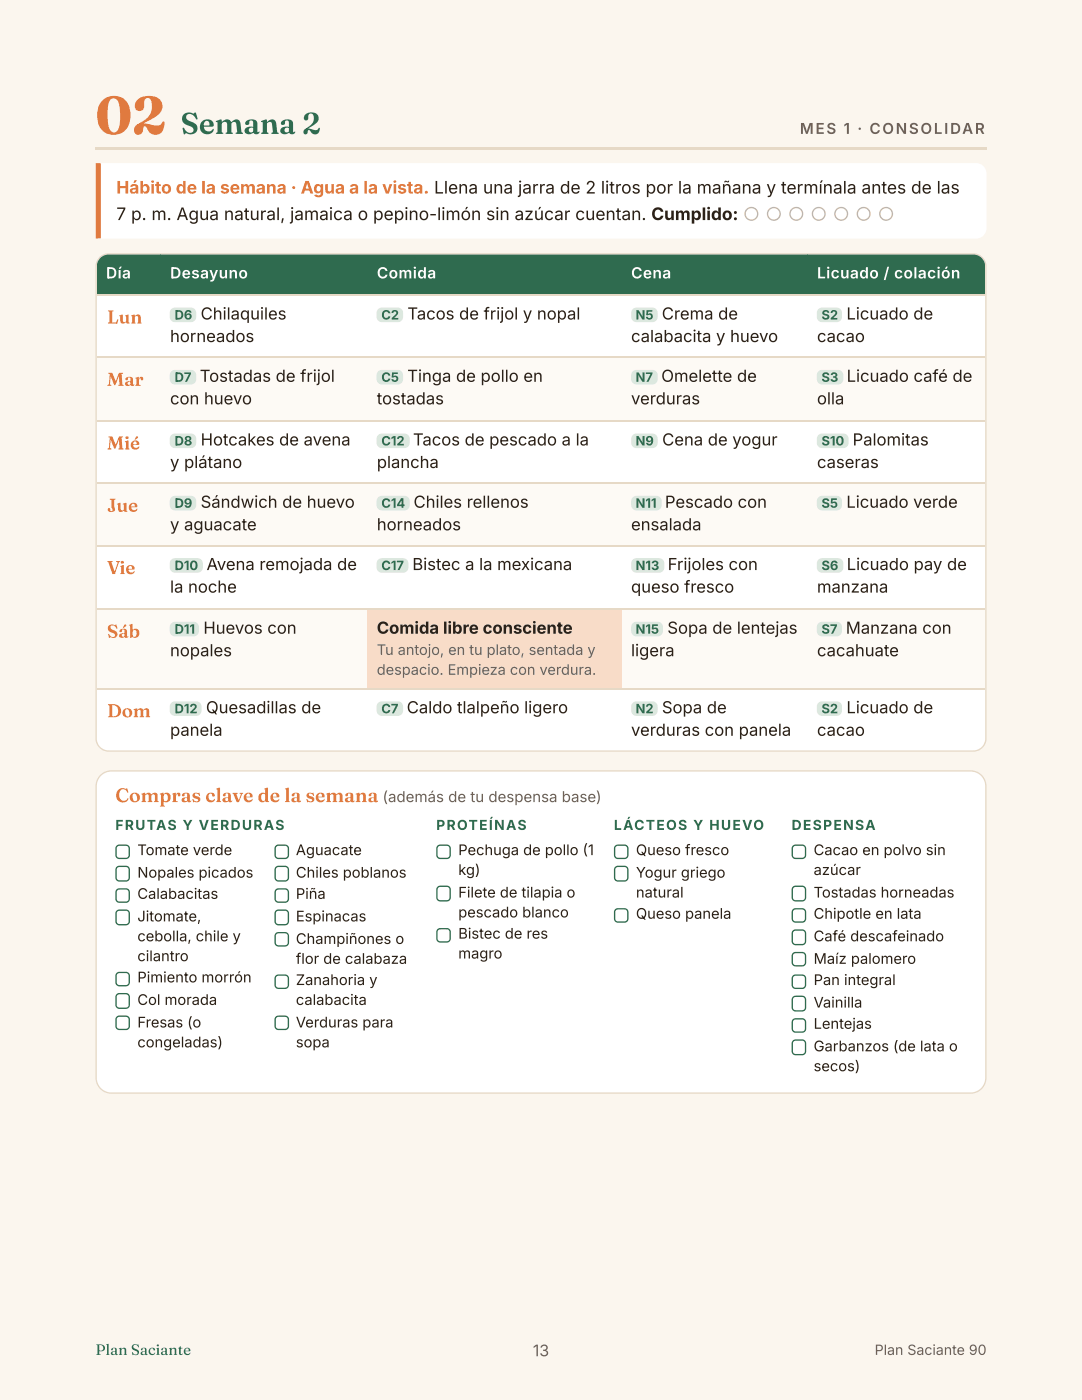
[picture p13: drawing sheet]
<svg xmlns="http://www.w3.org/2000/svg" width="216mm" height="279mm" viewBox="0 0 216 279" stroke-linecap="round" stroke-linejoin="round" font-family="sans-serif">
<defs><g id="words">
<text font-size="10.6" fill="#e07a3f" x="19" y="26.7">02</text>
<text font-size="6" fill="#2f6b4f" x="36" y="26.7">Semana 2</text>
<text font-size="3.9" fill="#e07a3f" x="23" y="160.1">Compras clave de la semana</text>
<g font-size="3.7" fill="#e07a3f">
<text x="21.3" y="64.6">Lun</text>
<text x="21.3" y="77">Mar</text>
<text x="21.3" y="89.7">Mié</text>
<text x="21.3" y="102.1">Jue</text>
<text x="21.3" y="114.6">Vie</text>
<text x="21.3" y="127.3">Sáb</text>
<text x="21.3" y="143.1">Dom</text>
</g>
<text font-size="3.5" fill="#e07a3f" x="23.2" y="38.6">Hábito de la semana · Agua a la vista. Llena una jarra de 2 litros por la mañana y termínala antes de las</text>
<text font-size="3.5" fill="#2b2118" x="23.2" y="43.9">7 p. m. Agua natural, jamaica o pepino-limón sin azúcar cuentan. Cumplido: ○ ○ ○ ○ ○ ○ ○</text>
<g font-size="3.3" fill="#2b2118">
<text x="40" y="63.8">Chilaquiles</text>
<text x="81.3" y="63.8">Tacos de frijol y nopal</text>
<text x="132.1" y="63.8">Crema de</text>
<text x="168.9" y="63.8">Licuado de</text>
<text x="33.9" y="68.3">horneados</text>
<text x="125.9" y="68.3">calabacita y huevo</text>
<text x="163" y="68.3">cacao</text>
<text x="39.9" y="76.2">Tostadas de frijol</text>
<text x="81.3" y="76.2">Tinga de pollo en</text>
<text x="131.9" y="76.2">Omelette de</text>
<text x="168.9" y="76.2">Licuado café de</text>
<text x="33.9" y="80.7">con huevo</text>
<text x="75.2" y="80.7">tostadas</text>
<text x="125.9" y="80.7">verduras</text>
<text x="163" y="80.7">olla</text>
<text x="40" y="88.9">Hotcakes de avena</text>
<text x="82.4" y="88.9">Tacos de pescado a la</text>
<text x="132.1" y="88.9">Cena de yogur</text>
<text x="170.1" y="88.9">Palomitas</text>
<text x="33.9" y="93.4">y plátano</text>
<text x="75.2" y="93.4">plancha</text>
<text x="163" y="93.4">caseras</text>
<text x="40" y="101.3">Sándwich de huevo</text>
<text x="82.5" y="101.3">Chiles rellenos</text>
<text x="132.7" y="101.3">Pescado con</text>
<text x="168.9" y="101.3">Licuado verde</text>
<text x="33.9" y="105.8">y aguacate</text>
<text x="75.2" y="105.8">horneados</text>
<text x="125.9" y="105.8">ensalada</text>
<text x="41.2" y="113.8">Avena remojada de</text>
<text x="82.3" y="113.8">Bistec a la mexicana</text>
<text x="133.2" y="113.8">Frijoles con</text>
<text x="168.9" y="113.8">Licuado pay de</text>
<text x="33.9" y="118.3">la noche</text>
<text x="125.9" y="118.3">queso fresco</text>
<text x="163" y="118.3">manzana</text>
<text x="33.9" y="131">nopales</text>
<text x="40.6" y="126.5">Huevos con</text>
<text x="75.2" y="126.5">Comida libre consciente</text>
<text x="125.9" y="131">ligera</text>
<text x="133.2" y="126.5">Sopa de lentejas</text>
<text x="163" y="131">cacahuate</text>
<text x="168.8" y="126.5">Manzana con</text>
<text x="41.1" y="142.3">Quesadillas de</text>
<text x="81.2" y="142.3">Caldo tlalpeño ligero</text>
<text x="132.1" y="142.3">Sopa de</text>
<text x="168.9" y="142.3">Licuado de</text>
<text x="33.9" y="146.8">panela</text>
<text x="125.9" y="146.8">verduras con panela</text>
<text x="163" y="146.8">cacao</text>
</g>
<text font-size="3.2" fill="#6e6157" x="106.3" y="270.7">13</text>
<g font-size="3.1" fill="#fff">
<text x="21.2" y="55.6">Día</text>
<text x="33.9" y="55.6">Desayuno</text>
<text x="75.2" y="55.6">Comida</text>
<text x="125.9" y="55.6">Cena</text>
<text x="163" y="55.6">Licuado / colación</text>
</g>
<g font-size="3" fill="#6e6157">
<text x="159.6" y="26.7">MES 1 · CONSOLIDAR</text>
<text x="76.3" y="160.1">(además de tu despensa base)</text>
</g>
<text font-size="3" fill="#2f6b4f" x="19" y="270.4">Plan Saciante</text>
<g font-size="2.9" fill="#6e6157">
<text x="75.2" y="130.7">Tu antojo, en tu plato, sentada y</text>
<text x="75.2" y="134.7">despacio. Empieza con verdura.</text>
</g>
<g font-size="2.9" fill="#2b2118">
<text x="27.4" y="170.7">Tomate verde</text>
<text x="59" y="170.7">Aguacate</text>
<text x="91.4" y="170.7">Pechuga de pollo (1</text>
<text x="126.9" y="170.7">Queso fresco</text>
<text x="162.3" y="170.7">Cacao en polvo sin</text>
<text x="27.4" y="175.2">Nopales picados</text>
<text x="27.4" y="179.4">Calabacitas</text>
<text x="59" y="175.2">Chiles poblanos</text>
<text x="59" y="179.4">Piña</text>
<text x="91.4" y="174.6">kg)</text>
<text x="91.4" y="179.1">Filete de tilapia o</text>
<text x="126.9" y="175.2">Yogur griego</text>
<text x="126.9" y="179.1">natural</text>
<text x="162.3" y="174.6">azúcar</text>
<text x="162.3" y="179.1">Tostadas horneadas</text>
<text x="27.4" y="183.9">Jitomate,</text>
<text x="59" y="183.9">Espinacas</text>
<text x="91.4" y="183.1">pescado blanco</text>
<text x="126.9" y="183.4">Queso panela</text>
<text x="162.3" y="183.4">Chipotle en lata</text>
<text x="27.4" y="187.9">cebolla, chile y</text>
<text x="27.4" y="191.8">cilantro</text>
<text x="59" y="188.4">Champiñones o</text>
<text x="91.4" y="187.3">Bistec de res</text>
<text x="91.4" y="191.3">magro</text>
<text x="162.3" y="187.9">Café descafeinado</text>
<text x="27.4" y="196.1">Pimiento morrón</text>
<text x="59" y="192.4">flor de calabaza</text>
<text x="59" y="196.6">Zanahoria y</text>
<text x="162.3" y="192.4">Maíz palomero</text>
<text x="162.3" y="196.6">Pan integral</text>
<text x="27.4" y="200.6">Col morada</text>
<text x="59" y="200.6">calabacita</text>
<text x="162.3" y="201.1">Vainilla</text>
<text x="27.4" y="205.1">Fresas (o</text>
<text x="27.4" y="209">congeladas)</text>
<text x="59" y="205.1">Verduras para</text>
<text x="59" y="209">sopa</text>
<text x="162.3" y="205.3">Lentejas</text>
<text x="162.3" y="209.8">Garbanzos (de lata o</text>
<text x="162.3" y="213.8">secos)</text>
</g>
<g font-size="2.8" fill="#2f6b4f">
<text x="23" y="165.6">FRUTAS Y VERDURAS</text>
<text x="87" y="165.6">PROTEÍNAS</text>
<text x="122.5" y="165.6">LÁCTEOS Y HUEVO</text>
<text x="158" y="165.6">DESPENSA</text>
</g>
<text font-size="2.8" fill="#6e6157" x="174.5" y="270.4">Plan Saciante 90</text>
<g font-size="2.6" fill="#2f6b4f">
<text x="34.8" y="63.8">D6</text>
<text x="76.1" y="63.8">C2</text>
<text x="126.8" y="63.8">N5</text>
<text x="163.9" y="63.8">S2</text>
<text x="34.8" y="76.2">D7</text>
<text x="76.1" y="76.2">C5</text>
<text x="126.8" y="76.2">N7</text>
<text x="163.9" y="76.2">S3</text>
<text x="34.8" y="88.9">D8</text>
<text x="76.1" y="88.9">C12</text>
<text x="126.8" y="88.9">N9</text>
<text x="163.9" y="88.9">S10</text>
<text x="34.8" y="101.3">D9</text>
<text x="76.1" y="101.3">C14</text>
<text x="126.8" y="101.3">N11</text>
<text x="163.9" y="101.3">S5</text>
<text x="34.8" y="113.8">D10</text>
<text x="76.1" y="113.8">C17</text>
<text x="126.8" y="113.8">N13</text>
<text x="163.9" y="113.8">S6</text>
<text x="34.8" y="126.5">D11</text>
<text x="126.8" y="126.5">N15</text>
<text x="163.9" y="126.5">S7</text>
<text x="34.8" y="142.3">D12</text>
<text x="76.1" y="142.3">C7</text>
<text x="126.8" y="142.3">N2</text>
<text x="163.9" y="142.3">S2</text>
</g>
</g></defs>
<g fill="#fbf6ee">
<path d="M0 0h215.9v279.4h-215.9z"/>
<path d="M19 17.7h177.8v241.3h-177.8z"/>
<path d="M19 17.7h177.8v241.4h-177.8z"/>
</g>
<path d="M19 29.4h177.8v.5h-177.8z" fill="#e6d9c6"/>
<path d="M19.6 32.5h175.1a2.12 2.12 0 0 1 2.1 2.2v10.8a2.12 2.12 0 0 1-2.1 2.1h-175.1z" fill="#fff"/>
<path d="M19 32.5h1.1v15.1h-1.1z" fill="#e07a3f"/>
<path d="M19.9 51.4l.8-.5 1-.2h172.5a2.51 2.51 0 0 1 2.5 2.5v94.2a2.51 2.51 0 0 1-2.5 2.5h-172.5a2.51 2.51 0 0 1-2.5-2.5v-94.2l.2-1z" fill="#fff"/>
<path d="M19.9 51.4l.8-.5 1-.2h172.5a2.51 2.51 0 0 1 2.5 2.5v94.2a2.51 2.51 0 0 1-2.5 2.5h-172.5a2.51 2.51 0 0 1-2.5-2.5v-94.2l.2-1z" fill="none" stroke="#e6d9c6" stroke-width=".26"/>
<g fill="#2f6b4f">
<path d="M19.3 50.8h12.7v7.9h-12.7z"/>
<path d="M32 50.8h41.3v7.9h-41.3z"/>
<path d="M73.3 50.8h50.8v7.9h-50.8z"/>
<path d="M124.1 50.8h37v7.9h-37z"/>
<path d="M161.1 50.8h35.5v7.9h-35.5z"/>
</g>
<path d="M19.3 58.9h177.3" fill="none" stroke="#e6d9c6" stroke-width=".26"/>
<path d="M19.3 71.2h12.7v12.7h-12.7z" fill="#fdfaf5"/>
<path d="M19.3 71.3h12.7" fill="none" stroke="#e6d9c6" stroke-width=".26"/>
<path d="M32 71.2h41.3v12.7h-41.3z" fill="#fdfaf5"/>
<path d="M32 71.3h41.3" fill="none" stroke="#e6d9c6" stroke-width=".26"/>
<path d="M73.3 71.2h50.8v12.7h-50.8z" fill="#fdfaf5"/>
<path d="M73.3 71.3h50.8" fill="none" stroke="#e6d9c6" stroke-width=".26"/>
<path d="M124.1 71.2h37v12.7h-37z" fill="#fdfaf5"/>
<path d="M124.1 71.3h37" fill="none" stroke="#e6d9c6" stroke-width=".26"/>
<path d="M161.1 71.2h35.5v12.7h-35.5z" fill="#fdfaf5"/>
<path d="M161.1 71.3h35.5M19.3 84h177.3" fill="none" stroke="#e6d9c6" stroke-width=".26"/>
<path d="M19.3 96.3h12.7v12.4h-12.7z" fill="#fdfaf5"/>
<path d="M19.3 96.4h12.7" fill="none" stroke="#e6d9c6" stroke-width=".26"/>
<path d="M32 96.3h41.3v12.4h-41.3z" fill="#fdfaf5"/>
<path d="M32 96.4h41.3" fill="none" stroke="#e6d9c6" stroke-width=".26"/>
<path d="M73.3 96.3h50.8v12.4h-50.8z" fill="#fdfaf5"/>
<path d="M73.3 96.4h50.8" fill="none" stroke="#e6d9c6" stroke-width=".26"/>
<path d="M124.1 96.3h37v12.4h-37z" fill="#fdfaf5"/>
<path d="M124.1 96.4h37" fill="none" stroke="#e6d9c6" stroke-width=".26"/>
<path d="M161.1 96.3h35.5v12.4h-35.5z" fill="#fdfaf5"/>
<path d="M161.1 96.4h35.5M19.3 108.9h177.3" fill="none" stroke="#e6d9c6" stroke-width=".26"/>
<path d="M19.3 121.4h12.7v15.9h-12.7z" fill="#fdfaf5"/>
<path d="M19.3 121.6h12.7" fill="none" stroke="#e6d9c6" stroke-width=".26"/>
<path d="M32 121.4h41.3v15.9h-41.3z" fill="#fdfaf5"/>
<path d="M32 121.6h41.3" fill="none" stroke="#e6d9c6" stroke-width=".26"/>
<path d="M73.3 121.4h50.8v15.9h-50.8z" fill="#f8dcc8"/>
<path d="M73.3 121.6h50.8" fill="none" stroke="#e6d9c6" stroke-width=".26"/>
<path d="M124.1 121.4h37v15.9h-37z" fill="#fdfaf5"/>
<path d="M124.1 121.6h37" fill="none" stroke="#e6d9c6" stroke-width=".26"/>
<path d="M161.1 121.4h35.5v15.9h-35.5z" fill="#fdfaf5"/>
<path d="M19.3 137.5h177.3M161.1 121.6h35.5" fill="none" stroke="#e6d9c6" stroke-width=".26"/>
<path d="M20.1 154.7l1-.6 1.1-.2h171.5a3 3 0 0 1 3 3v58.2a3 3 0 0 1-3 3h-171.5a3 3 0 0 1-3-3v-58.2l.2-1.2z" fill="#fff"/>
<path d="M20.1 154.7l1-.6 1.1-.2h171.5a3 3 0 0 1 3 3v58.2a3 3 0 0 1-3 3h-171.5a3 3 0 0 1-3-3v-58.2l.2-1.2z" fill="none" stroke="#e6d9c6" stroke-width=".26"/>
<g fill="#dce8df">
<path d="M34.2 61.7l.7-.3h3.2a1.06 1.06 0 0 1 1.1 1v.8a1.06 1.06 0 0 1-1.1 1.1h-3.2a1.06 1.06 0 0 1-1-1.1v-1z"/>
<path d="M75.5 61.7l.7-.3h3.2a1.06 1.06 0 0 1 1 1v.8a1.06 1.06 0 0 1-1 1.1h-3.2a1.06 1.06 0 0 1-1.1-1.1l.1-1z"/>
<path d="M126.3 61.7l.7-.3h3.2a1.06 1.06 0 0 1 1 1v.8a1.06 1.06 0 0 1-1 1.1h-3.2a1.06 1.06 0 0 1-1.1-1.1l.1-1z"/>
<path d="M163.3 61.7l.7-.3h3a1.06 1.06 0 0 1 1 1v.8a1.06 1.06 0 0 1-1 1.1h-3a1.06 1.06 0 0 1-1-1.1v-1z"/>
<path d="M34.2 74.1l.7-.3h3.2a1.06 1.06 0 0 1 1.1 1.1v.8a1.06 1.06 0 0 1-1.1 1h-3.2a1.06 1.06 0 0 1-1-1v-1z"/>
<path d="M75.5 74.1l.7-.3h3.2a1.06 1.06 0 0 1 1 1.1v.8a1.06 1.06 0 0 1-1 1h-3.2a1.06 1.06 0 0 1-1.1-1l.1-1z"/>
<path d="M126.3 74.1l.7-.3h3.2a1.06 1.06 0 0 1 1 1.1v.8a1.06 1.06 0 0 1-1 1h-3.2a1.06 1.06 0 0 1-1.1-1l.1-1z"/>
<path d="M163.3 74.1l.7-.3h3.2a1.06 1.06 0 0 1 1.1 1.1v.8a1.06 1.06 0 0 1-1.1 1h-3.2a1.06 1.06 0 0 1-1-1v-1z"/>
<path d="M34.2 86.8l.7-.3h3.2a1.06 1.06 0 0 1 1.1 1.1v.8a1.06 1.06 0 0 1-1.1 1h-3.2a1.06 1.06 0 0 1-1-1v-1z"/>
<path d="M75.5 86.8l.7-.3h4.5a1.06 1.06 0 0 1 1.1 1.1v.8a1.06 1.06 0 0 1-1.1 1h-4.5a1.06 1.06 0 0 1-1.1-1l.1-1z"/>
<path d="M126.3 86.8l.7-.3h3.2a1.06 1.06 0 0 1 1 1.1v.8a1.06 1.06 0 0 1-1 1h-3.2a1.06 1.06 0 0 1-1.1-1l.1-1z"/>
<path d="M163.3 86.8l.7-.3h4.3a1.06 1.06 0 0 1 1 1.1v.8a1.06 1.06 0 0 1-1 1h-4.3a1.06 1.06 0 0 1-1-1v-1z"/>
<path d="M34.2 99.3l.7-.3h3.2a1.06 1.06 0 0 1 1.1 1v.8a1.06 1.06 0 0 1-1.1 1.1h-3.2a1.06 1.06 0 0 1-1-1.1v-1z"/>
<path d="M75.5 99.3l.7-.3h4.5a1.06 1.06 0 0 1 1.1 1v.8a1.06 1.06 0 0 1-1.1 1.1h-4.5a1.06 1.06 0 0 1-1.1-1.1l.1-1z"/>
<path d="M126.3 99.3l.7-.3h4a1.06 1.06 0 0 1 1 1v.8a1.06 1.06 0 0 1-1 1.1h-4a1.06 1.06 0 0 1-1.1-1.1l.1-1z"/>
<path d="M163.3 99.3l.7-.3h3a1.06 1.06 0 0 1 1 1v.8a1.06 1.06 0 0 1-1 1.1h-3a1.06 1.06 0 0 1-1-1.1v-1z"/>
<path d="M34.2 111.7l.7-.3h4.5a1.06 1.06 0 0 1 1.1 1v.8a1.06 1.06 0 0 1-1.1 1.1h-4.5a1.06 1.06 0 0 1-1-1.1v-1z"/>
<path d="M75.5 111.7l.7-.3h4.2a1.06 1.06 0 0 1 1.1 1v.8a1.06 1.06 0 0 1-1.1 1.1h-4.2a1.06 1.06 0 0 1-1.1-1.1l.1-1z"/>
<path d="M126.3 111.7l.7-.3h4.5a1.06 1.06 0 0 1 1.1 1v.8a1.06 1.06 0 0 1-1.1 1.1h-4.5a1.06 1.06 0 0 1-1.1-1.1l.1-1z"/>
<path d="M163.3 111.7l.7-.3h3.2a1.06 1.06 0 0 1 1.1 1v.8a1.06 1.06 0 0 1-1.1 1.1h-3.2a1.06 1.06 0 0 1-1-1.1v-1z"/>
<path d="M34.2 124.4l.7-.3h3.7a1.06 1.06 0 0 1 1.1 1v.8a1.06 1.06 0 0 1-1.1 1.1h-3.7a1.06 1.06 0 0 1-1-1.1v-1z"/>
<path d="M126.3 124.4l.7-.3h4.2a1.06 1.06 0 0 1 1.1 1v.8a1.06 1.06 0 0 1-1.1 1.1h-4.2a1.06 1.06 0 0 1-1.1-1.1l.1-1z"/>
<path d="M163.3 124.4l.7-.3h3a1.06 1.06 0 0 1 1 1v.8a1.06 1.06 0 0 1-1 1.1h-3a1.06 1.06 0 0 1-1-1.1v-1z"/>
<path d="M34.2 140.3l.7-.3h4.3a1.06 1.06 0 0 1 1 1v.8a1.06 1.06 0 0 1-1 1.1h-4.3a1.06 1.06 0 0 1-1-1.1v-1z"/>
<path d="M75.5 140.3l.7-.3h3.2a1.06 1.06 0 0 1 1 1v.8a1.06 1.06 0 0 1-1 1.1h-3.2a1.06 1.06 0 0 1-1.1-1.1l.1-1z"/>
<path d="M126.3 140.3l.7-.3h3.2a1.06 1.06 0 0 1 1 1v.8a1.06 1.06 0 0 1-1 1.1h-3.2a1.06 1.06 0 0 1-1.1-1.1l.1-1z"/>
<path d="M163.3 140.3l.7-.3h3a1.06 1.06 0 0 1 1 1v.8a1.06 1.06 0 0 1-1 1.1h-3a1.06 1.06 0 0 1-1-1.1v-1z"/>
</g>
<path d="M23.3 168.9l.4-.2h1.4a.66 .66 0 0 1 .7 .6v1.4a.66 .66 0 0 1-.7 .6h-1.3a.66 .66 0 0 1-.6-.6v-1.5z" fill="#fff"/>
<path d="M23.3 168.9l.4-.2h1.4a.66 .66 0 0 1 .7 .6v1.4a.66 .66 0 0 1-.7 .6h-1.3a.66 .66 0 0 1-.6-.6v-1.5z" fill="none" stroke="#2f6b4f" stroke-width=".26"/>
<path d="M23.3 173.1l.4-.2h1.4a.66 .66 0 0 1 .7 .7v1.6a.66 .66 0 0 1-.7 .6h-1.3a.66 .66 0 0 1-.6-.6v-1.6z" fill="#fff"/>
<path d="M23.3 173.1l.4-.2h1.4a.66 .66 0 0 1 .7 .7v1.6a.66 .66 0 0 1-.7 .6h-1.3a.66 .66 0 0 1-.6-.6v-1.6z" fill="none" stroke="#2f6b4f" stroke-width=".26"/>
<path d="M23.3 177.6l.4-.2h1.4a.66 .66 0 0 1 .7 .7v1.3a.66 .66 0 0 1-.7 .6h-1.3a.66 .66 0 0 1-.6-.6v-1.5z" fill="#fff"/>
<path d="M23.3 177.6l.4-.2h1.4a.66 .66 0 0 1 .7 .7v1.3a.66 .66 0 0 1-.7 .6h-1.3a.66 .66 0 0 1-.6-.6v-1.5z" fill="none" stroke="#2f6b4f" stroke-width=".26"/>
<path d="M23.3 181.8l.4-.2h1.4a.66 .66 0 0 1 .7 .7v1.6a.66 .66 0 0 1-.7 .6h-1.3a.66 .66 0 0 1-.6-.6v-1.6z" fill="#fff"/>
<path d="M23.3 181.8l.4-.2h1.4a.66 .66 0 0 1 .7 .7v1.6a.66 .66 0 0 1-.7 .6h-1.3a.66 .66 0 0 1-.6-.6v-1.6z" fill="none" stroke="#2f6b4f" stroke-width=".26"/>
<path d="M23.3 194.3l.4-.2h1.4a.66 .66 0 0 1 .7 .6v1.4a.66 .66 0 0 1-.7 .6h-1.3a.66 .66 0 0 1-.6-.6v-1.5z" fill="#fff"/>
<path d="M23.3 194.3l.4-.2h1.4a.66 .66 0 0 1 .7 .6v1.4a.66 .66 0 0 1-.7 .6h-1.3a.66 .66 0 0 1-.6-.6v-1.5z" fill="none" stroke="#2f6b4f" stroke-width=".26"/>
<path d="M23.3 198.5l.4-.2h1.4a.66 .66 0 0 1 .7 .7v1.6a.66 .66 0 0 1-.7 .6h-1.3a.66 .66 0 0 1-.6-.6v-1.6z" fill="#fff"/>
<path d="M23.3 198.5l.4-.2h1.4a.66 .66 0 0 1 .7 .7v1.6a.66 .66 0 0 1-.7 .6h-1.3a.66 .66 0 0 1-.6-.6v-1.6z" fill="none" stroke="#2f6b4f" stroke-width=".26"/>
<path d="M23.3 203l.4-.2h1.4a.66 .66 0 0 1 .7 .7v1.3a.66 .66 0 0 1-.7 .6h-1.3a.66 .66 0 0 1-.6-.6v-1.5z" fill="#fff"/>
<path d="M23.3 203l.4-.2h1.4a.66 .66 0 0 1 .7 .7v1.3a.66 .66 0 0 1-.7 .6h-1.3a.66 .66 0 0 1-.6-.6v-1.5z" fill="none" stroke="#2f6b4f" stroke-width=".26"/>
<path d="M55.1 168.9l.3-.2h1.5a.66 .66 0 0 1 .6 .6v1.4a.66 .66 0 0 1-.6 .6h-1.3a.66 .66 0 0 1-.7-.6v-1.5z" fill="#fff"/>
<path d="M55.1 168.9l.3-.2h1.5a.66 .66 0 0 1 .6 .6v1.4a.66 .66 0 0 1-.6 .6h-1.3a.66 .66 0 0 1-.7-.6v-1.5z" fill="none" stroke="#2f6b4f" stroke-width=".26"/>
<path d="M55.1 173.1l.3-.2h1.5a.66 .66 0 0 1 .6 .7v1.6a.66 .66 0 0 1-.6 .6h-1.3a.66 .66 0 0 1-.7-.6v-1.6z" fill="#fff"/>
<path d="M55.1 173.1l.3-.2h1.5a.66 .66 0 0 1 .6 .7v1.6a.66 .66 0 0 1-.6 .6h-1.3a.66 .66 0 0 1-.7-.6v-1.6z" fill="none" stroke="#2f6b4f" stroke-width=".26"/>
<path d="M55.1 177.6l.3-.2h1.5a.66 .66 0 0 1 .6 .7v1.3a.66 .66 0 0 1-.6 .6h-1.3a.66 .66 0 0 1-.7-.6v-1.5z" fill="#fff"/>
<path d="M55.1 177.6l.3-.2h1.5a.66 .66 0 0 1 .6 .7v1.3a.66 .66 0 0 1-.6 .6h-1.3a.66 .66 0 0 1-.7-.6v-1.5z" fill="none" stroke="#2f6b4f" stroke-width=".26"/>
<path d="M55.1 181.8l.3-.2h1.5a.66 .66 0 0 1 .6 .7v1.6a.66 .66 0 0 1-.6 .6h-1.3a.66 .66 0 0 1-.7-.6v-1.6z" fill="#fff"/>
<path d="M55.1 181.8l.3-.2h1.5a.66 .66 0 0 1 .6 .7v1.6a.66 .66 0 0 1-.6 .6h-1.3a.66 .66 0 0 1-.7-.6v-1.6z" fill="none" stroke="#2f6b4f" stroke-width=".26"/>
<path d="M55.1 186.3l.3-.2h1.5a.66 .66 0 0 1 .6 .7v1.3a.66 .66 0 0 1-.6 .7h-1.3a.66 .66 0 0 1-.7-.7v-1.4z" fill="#fff"/>
<path d="M55.1 186.3l.3-.2h1.5a.66 .66 0 0 1 .6 .7v1.3a.66 .66 0 0 1-.6 .7h-1.3a.66 .66 0 0 1-.7-.7v-1.4z" fill="none" stroke="#2f6b4f" stroke-width=".26"/>
<path d="M55.1 194.8l.3-.2h1.5a.66 .66 0 0 1 .6 .7v1.3a.66 .66 0 0 1-.6 .6h-1.3a.66 .66 0 0 1-.7-.6v-1.5z" fill="#fff"/>
<path d="M55.1 194.8l.3-.2h1.5a.66 .66 0 0 1 .6 .7v1.3a.66 .66 0 0 1-.6 .6h-1.3a.66 .66 0 0 1-.7-.6v-1.5z" fill="none" stroke="#2f6b4f" stroke-width=".26"/>
<path d="M55.1 203l.3-.2h1.5a.66 .66 0 0 1 .6 .7v1.3a.66 .66 0 0 1-.6 .6h-1.3a.66 .66 0 0 1-.7-.6v-1.5z" fill="#fff"/>
<path d="M55.1 203l.3-.2h1.5a.66 .66 0 0 1 .6 .7v1.3a.66 .66 0 0 1-.6 .6h-1.3a.66 .66 0 0 1-.7-.6v-1.5z" fill="none" stroke="#2f6b4f" stroke-width=".26"/>
<path d="M87.4 168.9l.3-.2h1.5a.66 .66 0 0 1 .6 .6v1.4a.66 .66 0 0 1-.6 .6h-1.4a.66 .66 0 0 1-.6-.6v-1.5z" fill="#fff"/>
<path d="M87.4 168.9l.3-.2h1.5a.66 .66 0 0 1 .6 .6v1.4a.66 .66 0 0 1-.6 .6h-1.4a.66 .66 0 0 1-.6-.6v-1.5z" fill="none" stroke="#2f6b4f" stroke-width=".26"/>
<path d="M87.4 177.1l.3-.2h1.5a.66 .66 0 0 1 .6 .6v1.6a.66 .66 0 0 1-.6 .7h-1.4a.66 .66 0 0 1-.6-.7v-1.6z" fill="#fff"/>
<path d="M87.4 177.1l.3-.2h1.5a.66 .66 0 0 1 .6 .6v1.6a.66 .66 0 0 1-.6 .7h-1.4a.66 .66 0 0 1-.6-.7v-1.6z" fill="none" stroke="#2f6b4f" stroke-width=".26"/>
<path d="M87.4 185.5l.3-.1 1.5-.1a.66 .66 0 0 1 .6 .7v1.3a.66 .66 0 0 1-.6 .7h-1.4a.66 .66 0 0 1-.6-.7v-1.4z" fill="#fff"/>
<path d="M87.4 185.5l.3-.1 1.5-.1a.66 .66 0 0 1 .6 .7v1.3a.66 .66 0 0 1-.6 .7h-1.4a.66 .66 0 0 1-.6-.7v-1.4z" fill="none" stroke="#2f6b4f" stroke-width=".26"/>
<path d="M122.8 168.9l.4-.2h1.4a.66 .66 0 0 1 .7 .6v1.4a.66 .66 0 0 1-.7 .6h-1.3a.66 .66 0 0 1-.7-.6v-1.5z" fill="#fff"/>
<path d="M122.8 168.9l.4-.2h1.4a.66 .66 0 0 1 .7 .6v1.4a.66 .66 0 0 1-.7 .6h-1.3a.66 .66 0 0 1-.7-.6v-1.5z" fill="none" stroke="#2f6b4f" stroke-width=".26"/>
<path d="M122.8 173.1l.4-.2h1.4a.66 .66 0 0 1 .7 .7v1.6a.66 .66 0 0 1-.7 .6h-1.3a.66 .66 0 0 1-.7-.6v-1.6z" fill="#fff"/>
<path d="M122.8 173.1l.4-.2h1.4a.66 .66 0 0 1 .7 .7v1.6a.66 .66 0 0 1-.7 .6h-1.3a.66 .66 0 0 1-.7-.6v-1.6z" fill="none" stroke="#2f6b4f" stroke-width=".26"/>
<path d="M122.8 181.6l.4-.2h1.4a.66 .66 0 0 1 .7 .6v1.4a.66 .66 0 0 1-.7 .6h-1.3a.66 .66 0 0 1-.7-.6v-1.5z" fill="#fff"/>
<path d="M122.8 181.6l.4-.2h1.4a.66 .66 0 0 1 .7 .6v1.4a.66 .66 0 0 1-.7 .6h-1.3a.66 .66 0 0 1-.7-.6v-1.5z" fill="none" stroke="#2f6b4f" stroke-width=".26"/>
<path d="M158.3 168.9l.3-.2h1.5a.66 .66 0 0 1 .6 .6v1.4a.66 .66 0 0 1-.6 .6h-1.4a.66 .66 0 0 1-.6-.6v-1.5z" fill="#fff"/>
<path d="M158.3 168.9l.3-.2h1.5a.66 .66 0 0 1 .6 .6v1.4a.66 .66 0 0 1-.6 .6h-1.4a.66 .66 0 0 1-.6-.6v-1.5z" fill="none" stroke="#2f6b4f" stroke-width=".26"/>
<path d="M158.3 177.1l.3-.2h1.5a.66 .66 0 0 1 .6 .6v1.6a.66 .66 0 0 1-.6 .7h-1.4a.66 .66 0 0 1-.6-.7v-1.6z" fill="#fff"/>
<path d="M158.3 177.1l.3-.2h1.5a.66 .66 0 0 1 .6 .6v1.6a.66 .66 0 0 1-.6 .7h-1.4a.66 .66 0 0 1-.6-.7v-1.6z" fill="none" stroke="#2f6b4f" stroke-width=".26"/>
<path d="M158.3 181.6l.3-.2h1.5a.66 .66 0 0 1 .6 .6v1.4a.66 .66 0 0 1-.6 .6h-1.4a.66 .66 0 0 1-.6-.6v-1.5z" fill="#fff"/>
<path d="M158.3 181.6l.3-.2h1.5a.66 .66 0 0 1 .6 .6v1.4a.66 .66 0 0 1-.6 .6h-1.4a.66 .66 0 0 1-.6-.6v-1.5z" fill="none" stroke="#2f6b4f" stroke-width=".26"/>
<path d="M158.3 185.8l.3-.2h1.5a.66 .66 0 0 1 .6 .7v1.6a.66 .66 0 0 1-.6 .6h-1.4a.66 .66 0 0 1-.6-.6v-1.6z" fill="#fff"/>
<path d="M158.3 185.8l.3-.2h1.5a.66 .66 0 0 1 .6 .7v1.6a.66 .66 0 0 1-.6 .6h-1.4a.66 .66 0 0 1-.6-.6v-1.6z" fill="none" stroke="#2f6b4f" stroke-width=".26"/>
<path d="M158.3 190.3l.3-.2h1.5a.66 .66 0 0 1 .6 .7v1.3a.66 .66 0 0 1-.6 .6h-1.4a.66 .66 0 0 1-.6-.6v-1.5z" fill="#fff"/>
<path d="M158.3 190.3l.3-.2h1.5a.66 .66 0 0 1 .6 .7v1.3a.66 .66 0 0 1-.6 .6h-1.4a.66 .66 0 0 1-.6-.6v-1.5z" fill="none" stroke="#2f6b4f" stroke-width=".26"/>
<path d="M158.3 194.8l.3-.2h1.5a.66 .66 0 0 1 .6 .7v1.3a.66 .66 0 0 1-.6 .6h-1.4a.66 .66 0 0 1-.6-.6v-1.5z" fill="#fff"/>
<path d="M158.3 194.8l.3-.2h1.5a.66 .66 0 0 1 .6 .7v1.3a.66 .66 0 0 1-.6 .6h-1.4a.66 .66 0 0 1-.6-.6v-1.5z" fill="none" stroke="#2f6b4f" stroke-width=".26"/>
<path d="M158.3 199l.3-.2h1.5a.66 .66 0 0 1 .6 .7v1.6a.66 .66 0 0 1-.6 .6h-1.4a.66 .66 0 0 1-.6-.6v-1.6z" fill="#fff"/>
<path d="M158.3 199l.3-.2h1.5a.66 .66 0 0 1 .6 .7v1.6a.66 .66 0 0 1-.6 .6h-1.4a.66 .66 0 0 1-.6-.6v-1.6z" fill="none" stroke="#2f6b4f" stroke-width=".26"/>
<path d="M158.3 203.5l.3-.2h1.5a.66 .66 0 0 1 .6 .7v1.3a.66 .66 0 0 1-.6 .7h-1.4a.66 .66 0 0 1-.6-.7v-1.4z" fill="#fff"/>
<path d="M158.3 203.5l.3-.2h1.5a.66 .66 0 0 1 .6 .7v1.3a.66 .66 0 0 1-.6 .7h-1.4a.66 .66 0 0 1-.6-.7v-1.4z" fill="none" stroke="#2f6b4f" stroke-width=".26"/>
<path d="M158.3 207.8l.3-.2h1.5a.66 .66 0 0 1 .6 .6v1.6a.66 .66 0 0 1-.6 .7h-1.4a.66 .66 0 0 1-.6-.7v-1.6z" fill="#fff"/>
<path d="M158.3 207.8l.3-.2h1.5a.66 .66 0 0 1 .6 .6v1.6a.66 .66 0 0 1-.6 .7h-1.4a.66 .66 0 0 1-.6-.7v-1.6z" fill="none" stroke="#2f6b4f" stroke-width=".26"/>
<use href="#words"/>
</svg>
